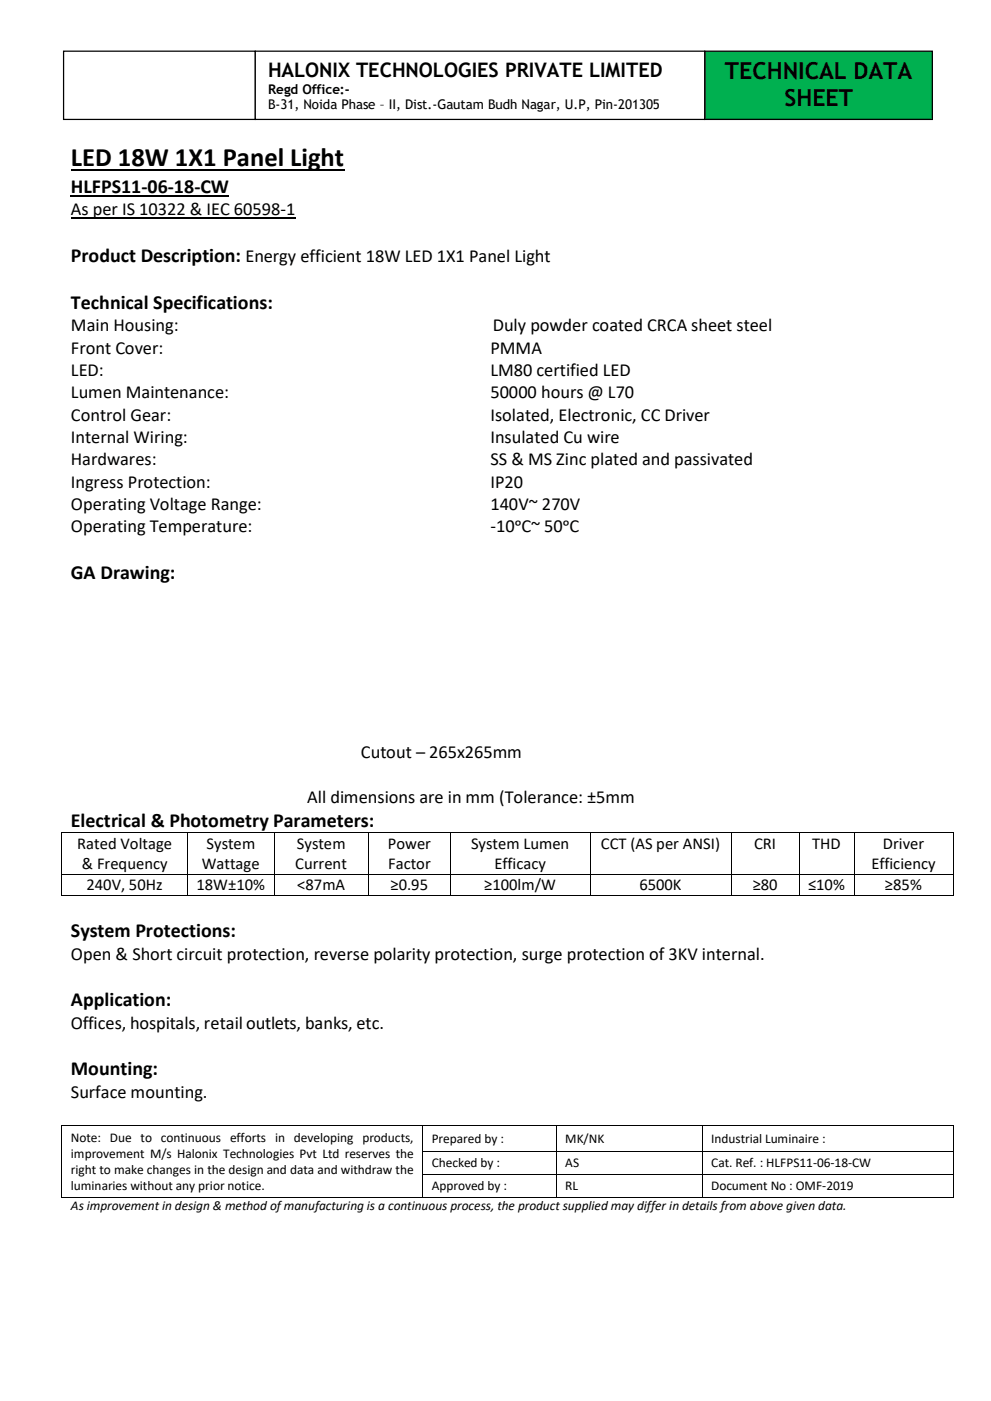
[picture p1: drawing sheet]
<svg xmlns="http://www.w3.org/2000/svg" width="210mm" height="297mm" viewBox="0 0 210 297" stroke-linecap="round" stroke-linejoin="round" font-family="sans-serif">
<defs><g id="words">
<text font-size="5.6" x="15" y="35.3">LED 18W 1X1 Panel Light</text>
<g font-size="5">
<text x="153.7" y="16.7">TECHNICAL DATA</text>
<text x="166.3" y="22.4">SHEET</text>
</g>
<g font-size="4.2">
<text x="56.8" y="16.3">HALONIX TECHNOLOGIES PRIVATE LIMITED</text>
<text x="15" y="40.9">HLFPS11-06-18-CW</text>
<text x="15" y="55.5">Product Description: Energy efficient 18W LED 1X1 Panel Light</text>
<text x="15" y="65.4">Technical Specifications:</text>
<text x="15" y="122.7">GA Drawing:</text>
<text x="15" y="175.2">Electrical &amp; Photometry Parameters:</text>
<text x="15" y="198.6">System Protections:</text>
<text x="15" y="213.2">Application:</text>
<text x="15" y="227.9">Mounting:</text>
</g>
<g font-size="3.9">
<text x="15" y="45.6">As per IS 10322 &amp; IEC 60598-1</text>
<text x="15" y="70.2">Main Housing:</text>
<text x="104.5" y="70.2">Duly powder coated CRCA sheet steel</text>
<text x="15" y="74.9">Front Cover:</text>
<text x="104" y="74.9">PMMA</text>
<text x="15" y="79.7">LED:</text>
<text x="104" y="79.7">LM80 certified LED</text>
<text x="15" y="84.4">Lumen Maintenance:</text>
<text x="15" y="89.2">Control Gear:</text>
<text x="104" y="84.4">50000 hours @ L70</text>
<text x="104" y="89.2">Isolated, Electronic, CC Driver</text>
<text x="15" y="93.9">Internal Wiring:</text>
<text x="104" y="93.9">Insulated Cu wire</text>
<text x="15" y="98.6">Hardwares:</text>
<text x="104" y="98.6">SS &amp; MS Zinc plated and passivated</text>
<text x="15" y="103.4">Ingress Protection:</text>
<text x="104" y="103.4">IP20</text>
<text x="15" y="108.1">Operating Voltage Range:</text>
<text x="15" y="112.8">Operating Temperature:</text>
<text x="104" y="108.1">140V~ 270V</text>
<text x="104" y="112.8">-10ᵒC~ 50ᵒC</text>
<text x="76.5" y="160.6">Cutout – 265x265mm</text>
<text x="65.1" y="170.1">All dimensions are in mm (Tolerance: ±5mm</text>
<text x="15" y="203.4">Open &amp; Short circuit protection, reverse polarity protection, surge protection of 3KV internal.</text>
<text x="15" y="218">Offices, hospitals, retail outlets, banks, etc.</text>
<text x="15" y="232.7">Surface mounting.</text>
</g>
<g font-size="3.5">
<text x="16.4" y="179.9">Rated Voltage</text>
<text x="43.8" y="179.9">System</text>
<text x="62.9" y="179.9">System</text>
<text x="82.2" y="179.9">Power</text>
<text x="99.8" y="179.9">System Lumen</text>
<text x="127.4" y="179.9">CCT (AS per ANSI)</text>
<text x="159.8" y="179.9">CRI</text>
<text x="172.2" y="179.9">THD</text>
<text x="187.2" y="179.9">Driver</text>
<text x="17.4" y="184.2">&amp; Frequency</text>
<text x="42.8" y="184.2">Wattage</text>
<text x="62.6" y="184.2">Current</text>
<text x="82.3" y="184.2">Factor</text>
<text x="104.8" y="184.2">Efficacy</text>
<text x="184.7" y="184.2">Efficiency</text>
<text x="18.3" y="188.7">240V, 50Hz</text>
<text x="41.7" y="188.7">18W±10%</text>
<text x="63" y="188.7">&lt;87mA</text>
<text x="82.8" y="188.7">≥0.95</text>
<text x="102.6" y="188.7">≥100lm/W</text>
<text x="135.5" y="188.7">6500K</text>
<text x="159.5" y="188.7">≥80</text>
<text x="171.3" y="188.7">≤10%</text>
<text x="187.6" y="188.7">≥85%</text>
</g>
<g font-size="2.8">
<text x="56.8" y="19.9">Regd Office:-</text>
<text x="56.8" y="23.2">B-31, Noida Phase – II, Dist.-Gautam Budh Nagar, U.P, Pin-201305</text>
<text x="15" y="241.9">Note: Due to continuous efforts in developing products,</text>
<text x="15" y="245.4">improvement M/s Halonix Technologies Pvt Ltd reserves the</text>
<text x="91.5" y="242.2">Prepared by :</text>
<text x="119.8" y="242.2">MK/NK</text>
<text x="150.7" y="242.2">Industrial Luminaire :</text>
<text x="15" y="248.8">right to make changes in the design and data and withdraw the</text>
<text x="91.5" y="247.4">Checked by :</text>
<text x="119.8" y="247.4">AS</text>
<text x="150.7" y="247.4">Cat. Ref. : HLFPS11-06-18-CW</text>
<text x="15" y="252.3">luminaries without any prior notice.</text>
<text x="15" y="256.4">As improvement in design &amp; method of manufacturing is a continuous process, the product supplied may differ in details from above given data.</text>
<text x="91.5" y="252.3">Approved by :</text>
<text x="119.8" y="252.3">RL</text>
<text x="150.7" y="252.3">Document No : OMF-2019</text>
</g>
</g></defs>
<path d="M15 36.1h58" fill="none" stroke="#000" stroke-width=".38"/>
<path d="M15 41.5h33.5" fill="none" stroke="#000" stroke-width=".3"/>
<path d="M15 46.2h47.6" fill="none" stroke="#000" stroke-width=".25"/>
<g fill="#000">
<path d="M13 176.4h.2v.2h-.2z" fill-rule="evenodd"/>
<path d="M13 176.4h.2v.2h-.2z" fill-rule="evenodd"/>
<path d="M39.7 176.4h.2v.2h-.2z" fill-rule="evenodd"/>
<path d="M58.1 176.4h.2v.2h-.2z" fill-rule="evenodd"/>
<path d="M78 176.4h.2v.2h-.2z" fill-rule="evenodd"/>
<path d="M95.4 176.4h.2v.2h-.2z" fill-rule="evenodd"/>
<path d="M125 176.4h.2v.2h-.2z" fill-rule="evenodd"/>
<path d="M155 176.4h.2v.2h-.2z" fill-rule="evenodd"/>
<path d="M169.3 176.4h.2v.2h-.2z" fill-rule="evenodd"/>
<path d="M181 176.4h.2v.2h-.2z" fill-rule="evenodd"/>
<path d="M201.9 176.4h.2v.2h-.2z" fill-rule="evenodd"/>
<path d="M201.9 176.4h.2v.2h-.2z" fill-rule="evenodd"/>
<path d="M13 185.2h.2v.2h-.2z" fill-rule="evenodd"/>
<path d="M13 189.7h.2v.1h-.2z" fill-rule="evenodd"/>
<path d="M13 189.7h.2v.1h-.2z" fill-rule="evenodd"/>
<path d="M39.7 185.2h.2v.2h-.2z" fill-rule="evenodd"/>
<path d="M39.7 189.7h.2v.1h-.2z" fill-rule="evenodd"/>
<path d="M58.1 185.2h.2v.2h-.2z" fill-rule="evenodd"/>
<path d="M58.1 189.7h.2v.1h-.2z" fill-rule="evenodd"/>
<path d="M78 185.2h.2v.2h-.2z" fill-rule="evenodd"/>
<path d="M78 189.7h.2v.1h-.2z" fill-rule="evenodd"/>
<path d="M95.4 185.2h.2v.2h-.2z" fill-rule="evenodd"/>
<path d="M95.4 189.7h.2v.1h-.2z" fill-rule="evenodd"/>
<path d="M125 185.2h.2v.2h-.2z" fill-rule="evenodd"/>
<path d="M125 189.7h.2v.1h-.2z" fill-rule="evenodd"/>
<path d="M155 185.2h.2v.2h-.2z" fill-rule="evenodd"/>
<path d="M155 189.7h.2v.1h-.2z" fill-rule="evenodd"/>
<path d="M169.3 185.2h.2v.2h-.2z" fill-rule="evenodd"/>
<path d="M169.3 189.7h.2v.1h-.2z" fill-rule="evenodd"/>
<path d="M181 185.2h.2v.2h-.2z" fill-rule="evenodd"/>
<path d="M181 189.7h.2v.1h-.2z" fill-rule="evenodd"/>
<path d="M201.9 185.2h.2v.2h-.2z" fill-rule="evenodd"/>
<path d="M201.9 189.7h.2v.1h-.2z" fill-rule="evenodd"/>
<path d="M201.9 189.7h.2v.1h-.2z" fill-rule="evenodd"/>
<path d="M13 238.5h.2v.2h-.2z" fill-rule="evenodd"/>
<path d="M13 238.5h.2v.2h-.2z" fill-rule="evenodd"/>
<path d="M89.6 238.5h.1v.2h-.1z" fill-rule="evenodd"/>
<path d="M117.9 238.5h.2v.2h-.2z" fill-rule="evenodd"/>
<path d="M148.8 238.5h.1v.2h-.1z" fill-rule="evenodd"/>
<path d="M201.9 238.5h.2v.2h-.2z" fill-rule="evenodd"/>
<path d="M201.9 238.5h.2v.2h-.2z" fill-rule="evenodd"/>
<path d="M13 243.9h.2v.2h-.2z" fill-rule="evenodd"/>
<path d="M13 248.8h.2v.2h-.2z" fill-rule="evenodd"/>
<path d="M13 253.6h.2v.2h-.2z" fill-rule="evenodd"/>
<path d="M13 253.6h.2v.2h-.2z" fill-rule="evenodd"/>
<path d="M89.6 243.9h.1v.2h-.1z" fill-rule="evenodd"/>
<path d="M89.6 248.8h.1v.2h-.1z" fill-rule="evenodd"/>
<path d="M89.6 253.6h.1v.2h-.1z" fill-rule="evenodd"/>
<path d="M117.9 243.9h.2v.2h-.2z" fill-rule="evenodd"/>
<path d="M117.9 248.8h.2v.2h-.2z" fill-rule="evenodd"/>
<path d="M117.9 253.6h.2v.2h-.2z" fill-rule="evenodd"/>
<path d="M148.8 243.9h.1v.2h-.1z" fill-rule="evenodd"/>
<path d="M148.8 248.8h.1v.2h-.1z" fill-rule="evenodd"/>
<path d="M148.8 253.6h.1v.2h-.1z" fill-rule="evenodd"/>
<path d="M201.9 243.9h.2v.2h-.2z" fill-rule="evenodd"/>
<path d="M201.9 248.8h.2v.2h-.2z" fill-rule="evenodd"/>
<path d="M201.9 253.6h.2v.2h-.2z" fill-rule="evenodd"/>
<path d="M201.9 253.6h.2v.2h-.2z" fill-rule="evenodd"/>
</g>
<g fill="none" stroke="#000" stroke-width=".21">
<path d="M13.1 176.6v8.6M13.2 176.5h26.5M39.8 176.6v8.6M39.9 176.5h18.2M58.2 176.6v8.6M58.3 176.5h19.7M78.1 176.6v8.6M78.2 176.5h17.2M95.5 176.6v8.6M95.6 176.5h29.4M125.1 176.6v8.6M125.2 176.5h29.8"/>
<path d="M155.1 176.6v8.6M155.2 176.5h14.1M169.4 176.6v8.6M169.5 176.5h11.5M181.1 176.6v8.6M181.2 176.5h20.7M202 176.6v8.6M13.1 185.4v4.3M13.2 185.3h26.5M13.2 189.8h26.5M39.8 185.4v4.3M39.9 185.3h18.2"/>
<path d="M39.9 189.8h18.2M58.2 185.4v4.3M58.3 185.3h19.7M58.3 189.8h19.7M78.1 185.4v4.3M78.2 185.3h17.2M78.2 189.8h17.2M95.5 185.4v4.3M95.6 185.3h29.4M95.6 189.8h29.4M125.1 185.4v4.3M125.2 185.3h29.8"/>
<path d="M125.2 189.8h29.8M155.1 185.4v4.3M155.2 185.3h14.1M155.2 189.8h14.1M169.4 185.4v4.3M169.5 185.3h11.5M169.5 189.8h11.5M181.1 185.4v4.3M181.2 185.3h20.7M181.2 189.8h20.7M202 185.4v4.3M13.1 238.7v5.2"/>
<path d="M13.2 238.6h76.4M89.6 238.7v5.2M89.7 238.6h28.2M118 238.7v5.2M118.1 238.6h30.7M148.8 238.7v5.2M148.9 238.6h53M202 238.7v5.2M13.1 244.1v4.7M13.1 249v4.6M13.2 253.7h76.4M89.6 244.1v4.7"/>
<path d="M89.6 249v4.6M89.7 244h28.2M89.7 248.9h28.2M89.7 253.7h28.2M118 244.1v4.7M118 249v4.6M118.1 244h30.7M118.1 248.9h30.7M118.1 253.7h30.7M148.8 244.1v4.7M148.8 249v4.6M148.9 244h53"/>
<path d="M148.9 248.9h53M148.9 253.7h53M202 244.1v4.7M202 249v4.6"/>
</g>
<path d="M149.4 10.8h48.2v14.5h-48.2z" fill-rule="evenodd" fill="#00b050"/>
<path d="M149.4 10.8h48.2v14.5h-48.2z" fill="none" stroke="#000" stroke-width=".26"/>
<path d="M13.5 10.8h40.6v14.5h-40.6z" fill-rule="evenodd" fill="#fff"/>
<path d="M13.5 10.8h40.6v14.5h-40.6z" fill="none" stroke="#000" stroke-width=".26"/>
<path d="M54.1 10.8h95.3v14.5h-95.3z" fill-rule="evenodd" fill="#fff"/>
<path d="M54.1 10.8h95.3v14.5h-95.3z" fill="none" stroke="#000" stroke-width=".26"/>
<use href="#words"/>
</svg>
